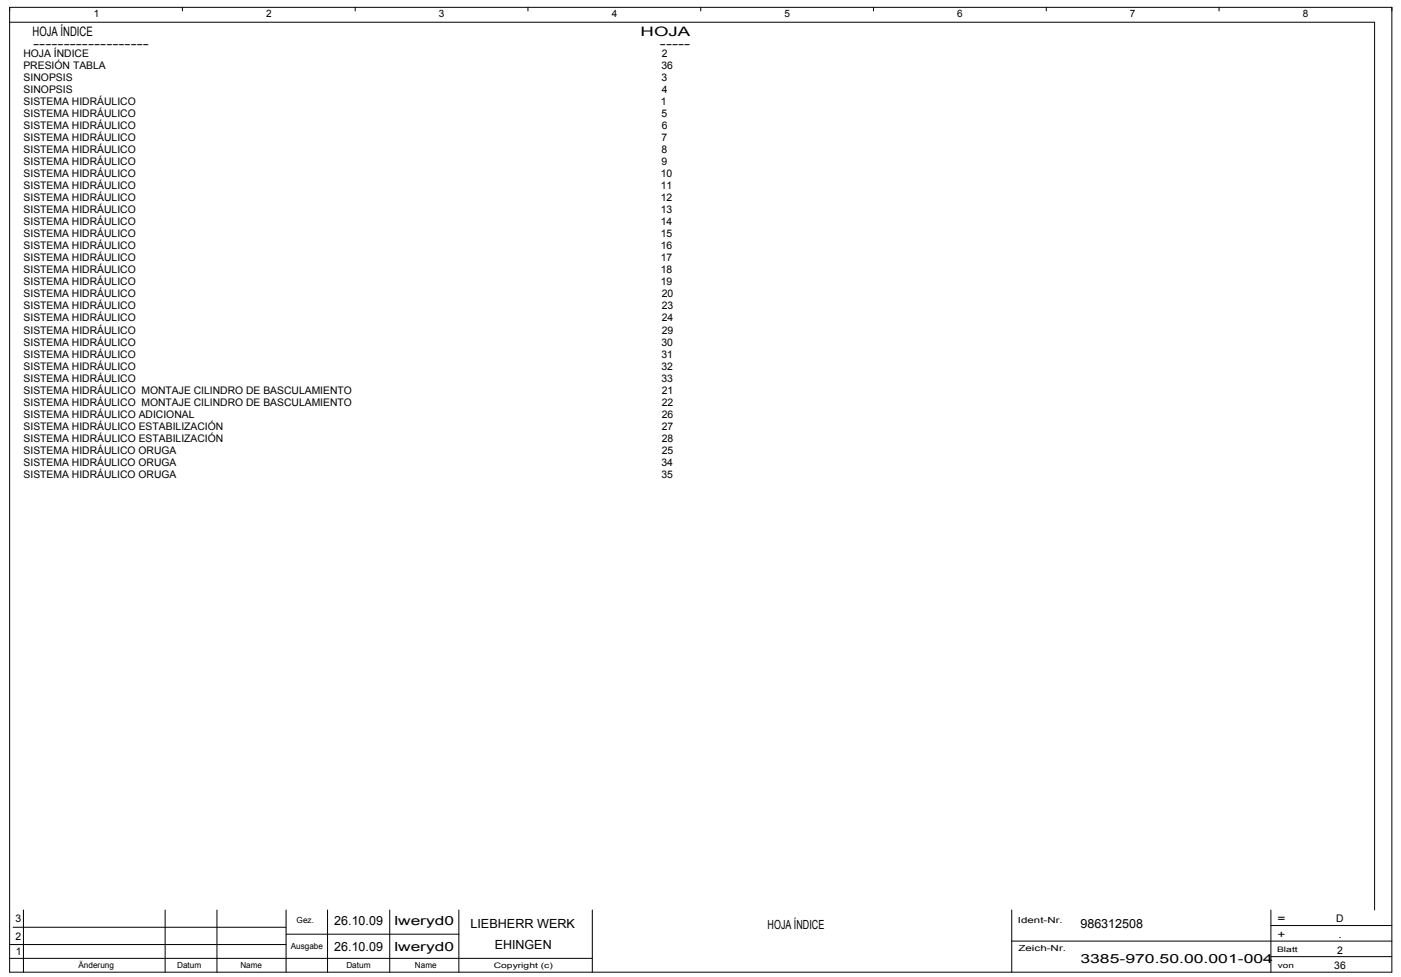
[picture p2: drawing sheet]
<svg xmlns="http://www.w3.org/2000/svg" width="582mm" height="406mm" viewBox="0 0 582 406" stroke-linecap="round" stroke-linejoin="round" font-family="sans-serif">
<defs><g id="words">
<g font-size="5.4">
<text x="13.5" y="14.9">HOJA ÍNDICE</text>
<text x="266.1" y="14.9">HOJA</text>
<text x="13.8" y="19.9">-------------------</text>
<text x="274.2" y="19.9">-----</text>
</g>
<g font-size="5.2">
<text x="138.9" y="384.4">26.10.09</text>
<text x="163.8" y="384.4">lweryd0</text>
<text x="195.4" y="385.8">LIEBHERR WERK</text>
<text x="318.9" y="386.1">HOJA ÍNDICE</text>
<text x="448.8" y="385.8">986312508</text>
<text x="138.9" y="395.1">26.10.09</text>
<text x="163.8" y="395.1">lweryd0</text>
<text x="205.5" y="394.4">EHINGEN</text>
<text x="448.8" y="400.2">3385-970.50.00.001-004</text>
</g>
<g font-size="4.4">
<text x="6.4" y="383.3">3</text>
<text x="530.7" y="383.3">=</text>
<text x="555.1" y="383.3">D</text>
<text x="530.7" y="389.8">+</text>
<text x="556" y="389.8">.</text>
<text x="6.4" y="390.5">2</text>
<text x="6.5" y="397">1</text>
<text x="555.5" y="396.3">2</text>
<text x="554.3" y="402.7">36</text>
</g>
<g font-size="4.3">
<text x="9.7" y="23.6">HOJA ÍNDICE</text>
<text x="274.9" y="23.6">2</text>
<text x="9.7" y="28.6">PRESIÓN TABLA</text>
<text x="274.8" y="28.6">36</text>
<text x="9.8" y="33.6">SINOPSIS</text>
<text x="274.8" y="33.6">3</text>
<text x="9.8" y="38.6">SINOPSIS</text>
<text x="274.9" y="38.6">4</text>
<text x="9.8" y="43.6">SISTEMA HIDRÁULICO</text>
<text x="274.5" y="43.6">1</text>
<text x="9.8" y="48.6">SISTEMA HIDRÁULICO</text>
<text x="9.8" y="53.6">SISTEMA HIDRÁULICO</text>
<text x="274.8" y="48.6">5</text>
<text x="274.9" y="53.6">6</text>
<text x="9.8" y="58.6">SISTEMA HIDRÁULICO</text>
<text x="274.8" y="58.6">7</text>
<text x="9.8" y="63.6">SISTEMA HIDRÁULICO</text>
<text x="274.8" y="63.6">8</text>
<text x="9.8" y="68.6">SISTEMA HIDRÁULICO</text>
<text x="274.8" y="68.6">9</text>
<text x="9.8" y="73.6">SISTEMA HIDRÁULICO</text>
<text x="274.5" y="73.6">10</text>
<text x="9.8" y="78.6">SISTEMA HIDRÁULICO</text>
<text x="9.8" y="83.6">SISTEMA HIDRÁULICO</text>
<text x="274.5" y="78.6">11</text>
<text x="274.5" y="83.6">12</text>
<text x="9.8" y="88.6">SISTEMA HIDRÁULICO</text>
<text x="274.5" y="88.6">13</text>
<text x="9.8" y="93.6">SISTEMA HIDRÁULICO</text>
<text x="274.5" y="93.6">14</text>
<text x="9.8" y="98.6">SISTEMA HIDRÁULICO</text>
<text x="274.5" y="98.6">15</text>
<text x="9.8" y="103.6">SISTEMA HIDRÁULICO</text>
<text x="274.5" y="103.6">16</text>
<text x="9.8" y="108.6">SISTEMA HIDRÁULICO</text>
<text x="9.8" y="113.6">SISTEMA HIDRÁULICO</text>
<text x="274.5" y="108.6">17</text>
<text x="274.5" y="113.6">18</text>
<text x="9.8" y="118.6">SISTEMA HIDRÁULICO</text>
<text x="274.5" y="118.6">19</text>
<text x="9.8" y="123.6">SISTEMA HIDRÁULICO</text>
<text x="274.9" y="123.6">20</text>
<text x="9.8" y="128.6">SISTEMA HIDRÁULICO</text>
<text x="274.9" y="128.6">23</text>
<text x="9.8" y="133.6">SISTEMA HIDRÁULICO</text>
<text x="274.9" y="133.6">24</text>
<text x="9.8" y="138.6">SISTEMA HIDRÁULICO</text>
<text x="9.8" y="143.6">SISTEMA HIDRÁULICO</text>
<text x="274.8" y="143.6">30</text>
<text x="274.9" y="138.6">29</text>
<text x="9.8" y="148.6">SISTEMA HIDRÁULICO</text>
<text x="274.8" y="148.6">31</text>
<text x="9.8" y="153.6">SISTEMA HIDRÁULICO</text>
<text x="274.8" y="153.6">32</text>
<text x="9.8" y="158.6">SISTEMA HIDRÁULICO</text>
<text x="274.8" y="158.6">33</text>
<text x="9.8" y="163.6">SISTEMA HIDRÁULICO MONTAJE CILINDRO DE BASCULAMIENTO</text>
<text x="274.9" y="163.6">21</text>
<text x="9.8" y="168.6">SISTEMA HIDRÁULICO MONTAJE CILINDRO DE BASCULAMIENTO</text>
<text x="9.8" y="173.6">SISTEMA HIDRÁULICO ADICIONAL</text>
<text x="274.9" y="168.6">22</text>
<text x="274.9" y="173.6">26</text>
<text x="9.8" y="178.6">SISTEMA HIDRÁULICO ESTABILIZACIÓN</text>
<text x="274.9" y="178.6">27</text>
<text x="9.8" y="183.6">SISTEMA HIDRÁULICO ESTABILIZACIÓN</text>
<text x="274.9" y="183.6">28</text>
<text x="9.8" y="188.6">SISTEMA HIDRÁULICO ORUGA</text>
<text x="274.9" y="188.6">25</text>
<text x="9.8" y="193.6">SISTEMA HIDRÁULICO ORUGA</text>
<text x="274.8" y="193.6">34</text>
<text x="9.8" y="198.6">SISTEMA HIDRÁULICO ORUGA</text>
<text x="274.8" y="198.6">35</text>
</g>
<g font-size="4.2">
<text x="38.9" y="7.1">1</text>
<text x="110.6" y="7.1">2</text>
<text x="182.3" y="7.1">3</text>
<text x="254.1" y="7.1">4</text>
<text x="325.8" y="7.1">5</text>
<text x="397.7" y="7.1">6</text>
<text x="469.4" y="7.1">7</text>
<text x="541.2" y="7.1">8</text>
</g>
<g font-size="3.5">
<text x="123.2" y="383.7">Gez.</text>
<text x="422.9" y="383.7">Ident-Nr.</text>
<text x="120.8" y="394.5">Ausgabe</text>
<text x="423.1" y="395.2">Zeich-Nr.</text>
<text x="32.6" y="402.4">Änderung</text>
<text x="73.5" y="402.4">Datum</text>
<text x="99.9" y="402.4">Name</text>
<text x="143.9" y="402.4">Datum</text>
<text x="172.4" y="402.4">Name</text>
</g>
<g font-size="3.1">
<text x="530.5" y="395.8">Blatt</text>
<text x="205.1" y="402.3">Copyright (c)</text>
<text x="530.8" y="402.3">von</text>
</g>
</g></defs>
<g fill="none" stroke="#000" stroke-width=".42">
<path d="M4 3.1h574.2v400.9h-574.2zM4 9.2h567v369M75.8 3.1v1.4M147.6 3.1v1.4M219.3 3.1v1.4M291.1 3.1v1.4M362.9 3.1v1.4M434.6 3.1v1.4M506.4 3.1v1.4M9.7 378.2v25.8M68.6 378.2v25.8M90.1 378.2v25.8"/>
<path d="M118.8 378.2v25.8M136.1 378.2v25.8M161.9 378.2v25.8M190.6 378.2v25.8M246.1 378.2v25.8M420.3 378.2v25.8M528 378.2v25.8M4 398.3h242.1M4 392.5h114.8M5.4 385.3h113.4M118.8 388.2h71.8M420.3 391.1h157.9"/>
<path d="M528 397.5h50.2M528 384.6h50.2"/>
</g>
<use href="#words"/>
</svg>
